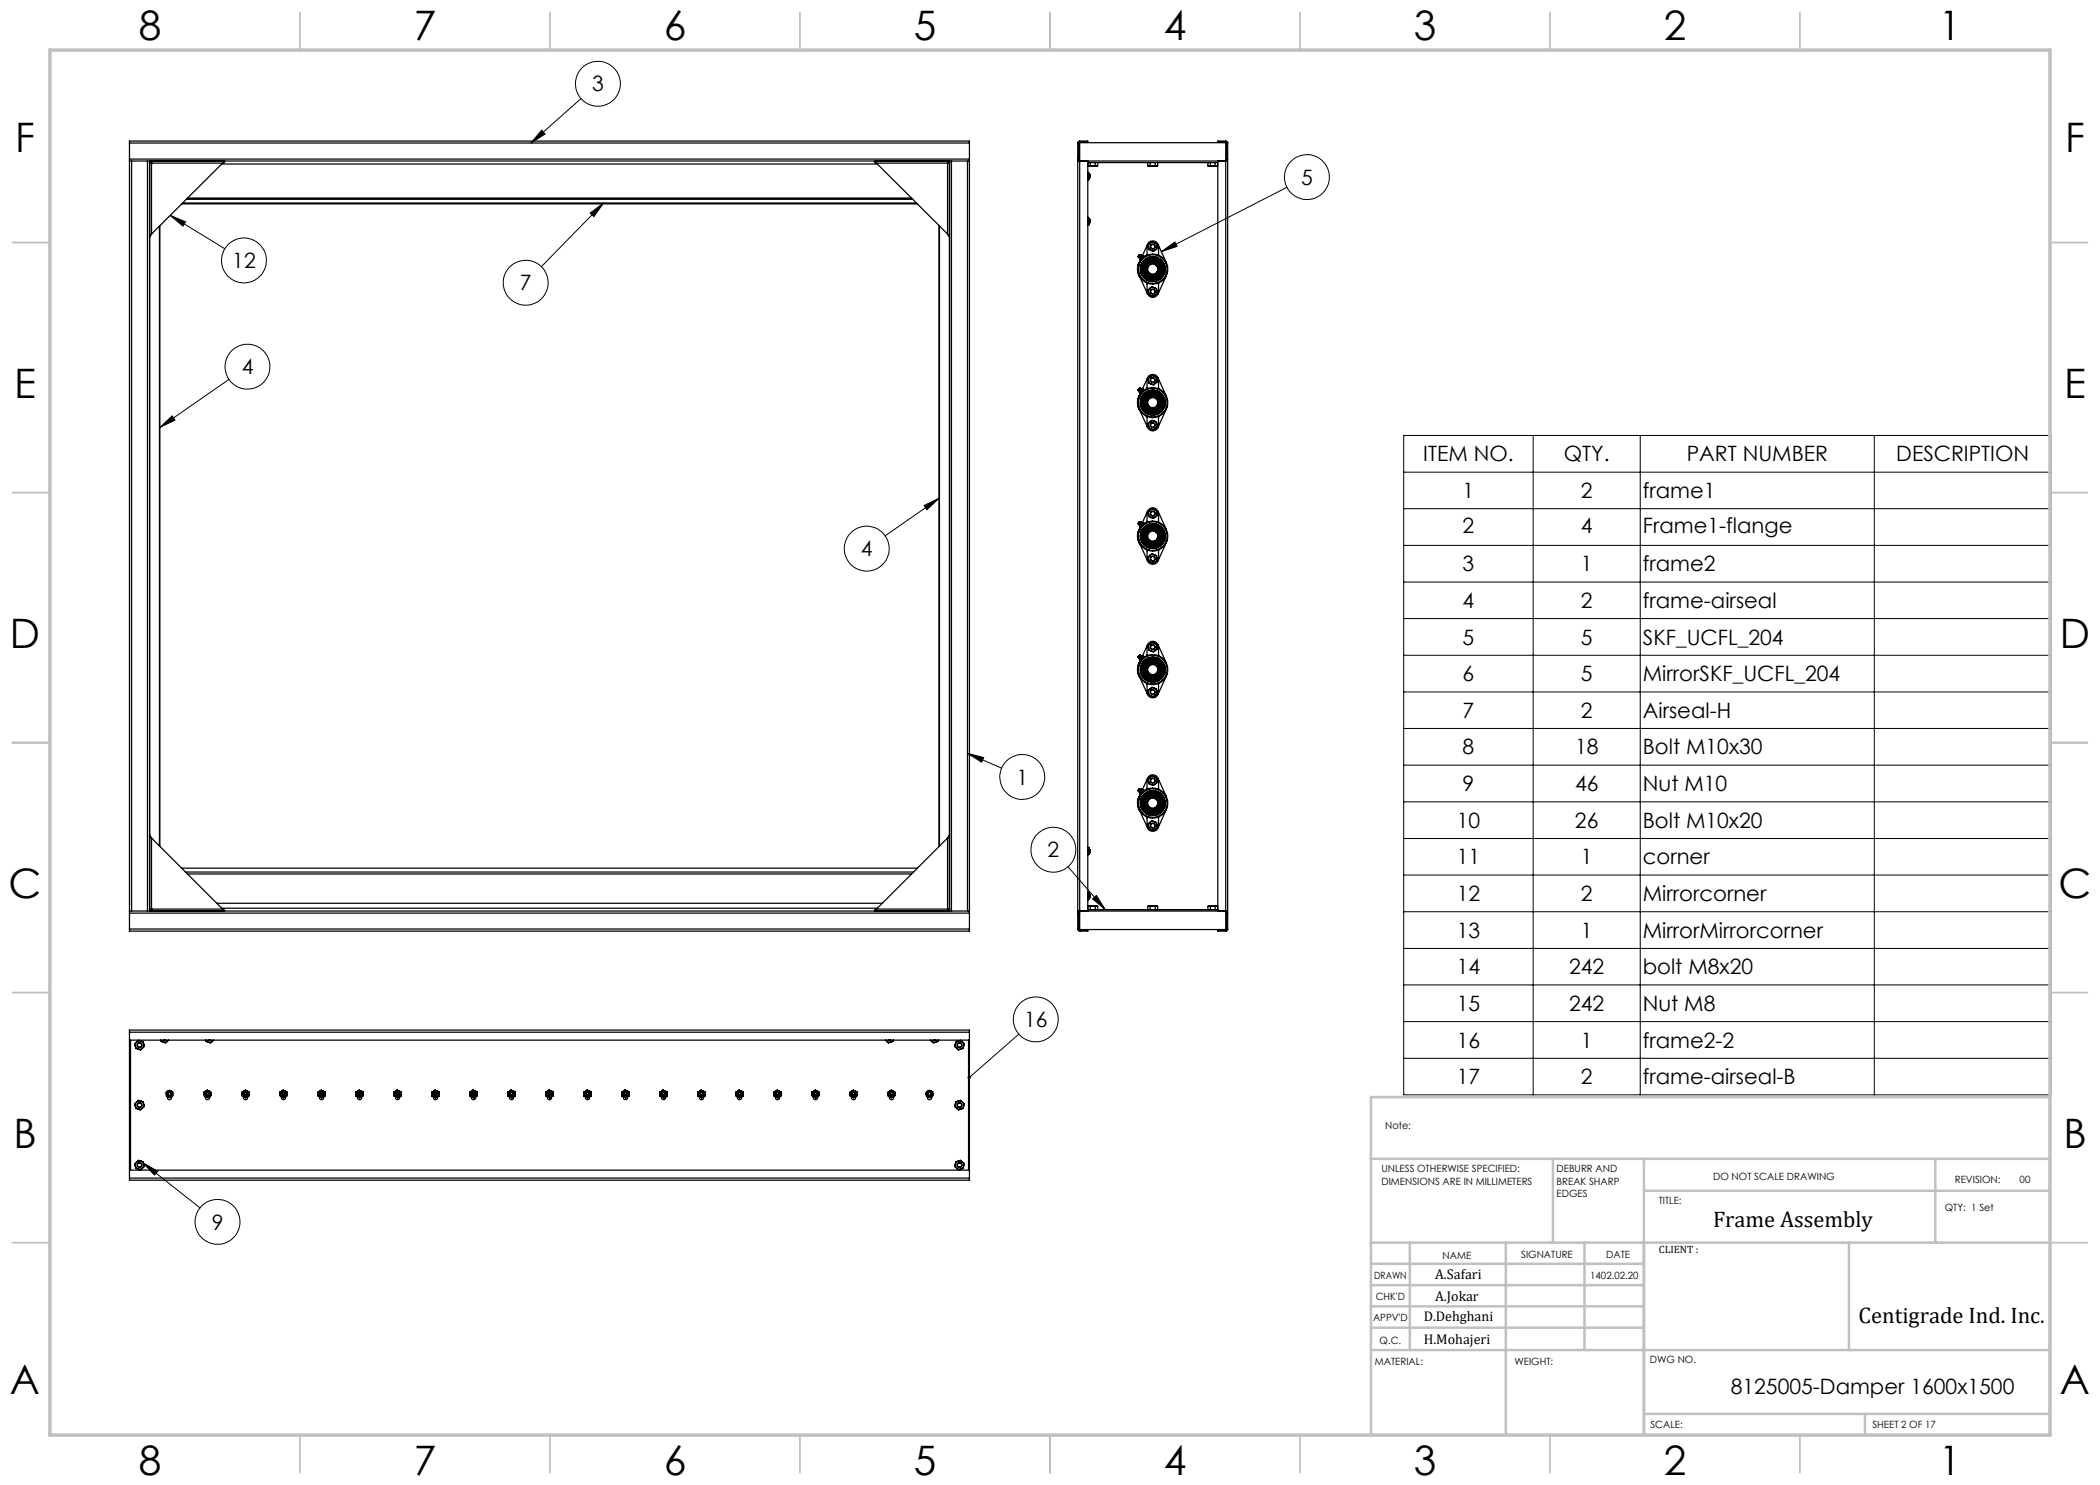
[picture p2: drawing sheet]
<svg xmlns="http://www.w3.org/2000/svg" width="420mm" height="297mm" viewBox="0 0 420 297" stroke-linecap="round" stroke-linejoin="round" font-family="sans-serif">
<defs><g id="words">
<g font-size="8.1">
<text x="27.8" y="8">8</text>
<text x="82.8" y="8">7</text>
<text x="132.8" y="8">6</text>
<text x="182.8" y="8">5</text>
<text x="232.8" y="8">4</text>
<text x="282.8" y="8">3</text>
<text x="332.8" y="8">2</text>
<text x="387.8" y="8">1</text>
<text x="3" y="30.4">F</text>
<text x="413" y="30.4">F</text>
<text x="2.8" y="79.6">E</text>
<text x="412.8" y="79.6">E</text>
<text x="2" y="129.6">D</text>
<text x="412" y="129.6">D</text>
<text x="1.7" y="179.6">C</text>
<text x="411.7" y="179.6">C</text>
<text x="2.7" y="229.6">B</text>
<text x="412.7" y="229.6">B</text>
<text x="2" y="278.9">A</text>
<text x="412" y="278.9">A</text>
<text x="27.8" y="295">8</text>
<text x="82.8" y="295">7</text>
<text x="132.8" y="295">6</text>
<text x="182.8" y="295">5</text>
<text x="232.8" y="295">4</text>
<text x="282.8" y="295">3</text>
<text x="332.8" y="295">2</text>
<text x="387.8" y="295">1</text>
</g>
<g font-size="4.5">
<text x="342.6" y="245.3">Frame Assembly</text>
<text x="371.7" y="264.6">Centigrade Ind. Inc.</text>
</g>
<g font-size="4.2">
<text x="118.4" y="18.3">3</text>
<text x="260.2" y="36.9">5</text>
<text x="46.5" y="53.6">12</text>
<text x="104" y="58.1">7</text>
<text x="48.3" y="74.9">4</text>
<text x="284.7" y="92.3">ITEM NO.</text>
<text x="312.8" y="92.3">QTY.</text>
<text x="337.4" y="92.3">PART NUMBER</text>
<text x="379.3" y="92.3">DESCRIPTION</text>
<text x="292.5" y="99.6">1</text>
<text x="316.2" y="99.6">2</text>
<text x="328.6" y="99.6">frame1</text>
<text x="292.5" y="106.5">2</text>
<text x="316.2" y="106.5">4</text>
<text x="328.6" y="106.5">Frame1-flange</text>
<text x="172.2" y="111.3">4</text>
<text x="292.5" y="114.2">3</text>
<text x="316.2" y="114.2">1</text>
<text x="328.6" y="114.2">frame2</text>
<text x="292.5" y="121.6">4</text>
<text x="316.2" y="121.6">2</text>
<text x="328.6" y="121.6">frame-airseal</text>
<text x="292.5" y="128.9">5</text>
<text x="316.2" y="128.9">5</text>
<text x="328.6" y="128.9">SKF_UCFL_204</text>
<text x="292.5" y="136.2">6</text>
<text x="316.2" y="136.2">5</text>
<text x="328.6" y="136.2">MirrorSKF_UCFL_204</text>
<text x="292.5" y="143.6">7</text>
<text x="316.2" y="143.6">2</text>
<text x="328.6" y="143.6">Airseal-H</text>
<text x="292.5" y="150.9">8</text>
<text x="315" y="150.9">18</text>
<text x="328.6" y="150.9">Bolt M10x30</text>
<text x="203.3" y="156.9">1</text>
<text x="292.5" y="158.2">9</text>
<text x="315" y="158.2">46</text>
<text x="328.6" y="158.2">Nut M10</text>
<text x="291.3" y="165.5">10</text>
<text x="315" y="165.5">26</text>
<text x="328.6" y="165.5">Bolt M10x20</text>
<text x="209.5" y="171.5">2</text>
<text x="291.3" y="172.9">11</text>
<text x="316.2" y="172.9">1</text>
<text x="328.6" y="172.9">corner</text>
<text x="291.3" y="180.2">12</text>
<text x="316.2" y="180.2">2</text>
<text x="328.6" y="180.2">Mirrorcorner</text>
<text x="291.3" y="187.5">13</text>
<text x="316.2" y="187.5">1</text>
<text x="328.6" y="187.5">MirrorMirrorcorner</text>
<text x="291.3" y="194.9">14</text>
<text x="313.8" y="194.9">242</text>
<text x="328.6" y="194.9">bolt M8x20</text>
<text x="291.3" y="202.2">15</text>
<text x="313.8" y="202.2">242</text>
<text x="328.5" y="202.2">Nut M8</text>
<text x="204.8" y="205.4">16</text>
<text x="291.3" y="209.5">16</text>
<text x="316.2" y="209.5">1</text>
<text x="328.5" y="209.5">frame2-2</text>
<text x="291.3" y="216.8">17</text>
<text x="316.2" y="216.8">2</text>
<text x="328.5" y="216.8">frame-airseal-B</text>
<text x="42.4" y="245.9">9</text>
<text x="346.2" y="278.8">8125005-Damper 1600x1500</text>
</g>
<g font-size="2.8">
<text x="287" y="255.9">A.Safari</text>
<text x="287" y="260.1">A.Jokar</text>
<text x="284.7" y="264.2">D.Dehghani</text>
<text x="284.7" y="268.7">H.Mohajeri</text>
</g>
<text font-size="2.1" x="331.8" y="250.7">CLIENT :</text>
<g font-size="2">
<text x="277" y="225.8">Note:</text>
<text x="276.3" y="234.5">UNLESS OTHERWISE SPECIFIED:</text>
<text x="276.3" y="237">DIMENSIONS ARE IN MILLIMETERS</text>
<text x="311.3" y="234.5">DEBURR AND</text>
<text x="311.3" y="237">BREAK SHARP</text>
<text x="311.3" y="239.5">EDGES</text>
<text x="342.6" y="236">DO NOT SCALE DRAWING</text>
<text x="391" y="236.6">REVISION:</text>
<text x="403.9" y="236.6">00</text>
<text x="331.8" y="240.8">TITLE:</text>
<text x="389" y="242.2">QTY: 1 Set</text>
<text x="288.5" y="251.7">NAME</text>
<text x="304.2" y="251.7">SIGNATURE</text>
<text x="321.2" y="251.7">DATE</text>
<text x="274.8" y="255.9">DRAWN</text>
<text x="318" y="255.9">1402.02.20</text>
<text x="275.1" y="260.1">CHK'D</text>
<text x="274.6" y="264.2">APPV'D</text>
<text x="275.9" y="268.7">Q.C.</text>
<text x="275" y="273">MATERIAL:</text>
<text x="302.9" y="273">WEIGHT:</text>
<text x="330" y="272.5">DWG NO.</text>
<text x="330.1" y="285.6">SCALE:</text>
<text x="374.5" y="285.6">SHEET 2 OF 17</text>
</g>
</g></defs>
<g fill="none" stroke="#000" stroke-width=".2">
<path d="M116.2 19.7l-10 8.9M108.3 26l.7 .8-2.8 1.8zM257.4 37.5l-25.1 12.8M34 43.1l10.9 6.6M34 43.1l3.1 1.3-.5 .8zM118 42.6l2.7-2-1.9 2.7zM120.7 40.6l-12.4 12.7M232.3 50.3l2.7-1.9 .4 .9zM45.8 75.9l-13.8 9.6M32 85.5l2.4-2.3 .6 .8zM187.8 99.7l-10.8 7.5M280.7 87.1h129.5v131.9h-129.5z"/>
<path d="M280.7 94.4h129.5M306.6 87.1v131.9M328 87.1v131.9M374.9 87.1v131.9M184.8 101.1l3-1.4-2.4 2.2zM280.7 101.7h129.5M280.7 109.1h129.5M280.7 116.4h129.5M280.7 123.7h129.5M280.7 131.1h129.5M280.7 138.4h129.5M193.5 150.7l3.2 .8-.4 .9z"/>
<path d="M193.5 150.7l6.8 2.9M280.7 145.7h129.5M280.7 153h129.5M213.6 173.4l7.5 8.5M218.5 179.8l.8-.7 1.8 2.8zM280.7 160.4h129.5M280.7 167.7h129.5M280.7 175h129.5M280.7 182.3h129.5M280.7 189.7h129.5M280.7 197h129.5M203.8 206.8l-9.9 8.7"/>
<path d="M280.7 204.3h129.5M280.7 211.7h129.5M28.6 232.6l11.4 9M28.6 232.6l2.9 1.6-.6 .8z"/>
<circle cx="119.6" cy="16.7" r="4.5"/>
<circle cx="261.4" cy="35.4" r="4.5"/>
<circle cx="48.8" cy="52.1" r="4.5"/>
<circle cx="105.1" cy="56.5" r="4.5"/>
<circle cx="49.5" cy="73.3" r="4.5"/>
<circle cx="173.4" cy="109.7" r="4.5"/>
<circle cx="204.4" cy="155.4" r="4.5"/>
<circle cx="210.7" cy="169.9" r="4.5"/>
<circle cx="207.1" cy="203.9" r="4.5"/>
<circle cx="43.5" cy="244.4" r="4.5"/>
</g>
<g fill="none" stroke="#c0c0c0" stroke-width=".35">
<path d="M60 2.5v7.5M110 2.5v7.5M160 2.5v7.5M210 2.5v7.5M260 2.5v7.5M310 2.5v7.5M360 2.5v7.5M2.5 48.5h7.5M410 48.5h7.5M2.5 98.5h7.5M410 98.5h7.5M2.5 148.5h7.5"/>
<path d="M410 148.5h7.5M2.5 198.5h7.5M410 198.5h7.5M2.5 248.5h7.5M410 248.5h7.5M60 287v7.5M110 287v7.5M160 287v7.5M210 287v7.5M260 287v7.5M310 287v7.5M360 287v7.5"/>
</g>
<g fill="none" stroke="#c0c0c0" stroke-width=".5">
<path d="M410 219.4h-135.8v67.4M274.2 231.8h135.8M310.6 231.8v16.7M328.8 231.8v55.2M328.8 238.2h81.2M387.1 231.8v16.7M274.2 248.5h135.8M274.2 257h54.6M274.2 252.8h54.6M282 248.5v21.5M301.2 248.5v38.3M316.9 248.5v21.5"/>
<path d="M369.8 248.5v21.5M274.2 265.5h54.6M274.2 261.3h54.6M274.2 270h135.8M328.8 282.8h81.2M373 282.8v4.2"/>
</g>
<path d="M10 10h400v277h-400z" fill="none" stroke="#c0c0c0" stroke-width=".7"/>
<path d="M118 42.6l2.7-2-1.9 2.7zM32 85.5l2.4-2.3 .6 .8zM34 43.1l3.1 1.3-.5 .8zM108.3 26l.7 .8-2.8 1.8zM184.8 101.1l3-1.4-2.4 2.2zM193.5 150.7l3.2 .8-.4 .9zM232.3 50.3l2.7-1.9 .4 .9zM218.5 179.8l.8-.7 1.8 2.8zM193.7 215.2l-.2 .4 .4-.1-.3 .2a.33 .33 0 0 0 .5 0 .33 .33 0 0 0 0-.4 .33 .33 0 0 0-.4-.1zM28.6 232.6l2.9 1.6-.6 .8z" fill="#000"/>
<g fill="none" stroke="#000" stroke-width=".25">
<path d="M25.9 28.6v-.4h168v.4M25.9 31.8v.4M25.9 32.2h.4M25.9 28.6v3.2M25.9 32.2v150M25.9 28.6h168M25.9 31.8h168M26.3 32.2h3.2M26.3 32.2v150M29.5 32.2h.4M29.5 32.2v150M29.9 32.5l.4 .1z"/>
<path d="M29.9 32.2v150M29.9 32.2h160M30.2 32.2l.1 .4zM30.3 32.6h.1M30.3 32.6v14.2M30.3 32.6h14.2M37.3 39.9h145.3M37.5 39.6h144.8M44.3 32.8h131.2M44.5 32.6l-14.2 14.2M44.7 32.3l.2-.1v.2l-.4 .2zM174.9 32.2l.4 .4-.4-.2z"/>
<path d="M175.3 32.6h14.2M175.3 32.6l14.2 14.2M189.5 32.6h.1M189.5 32.6l.4-.1zM189.5 32.6v14.2M189.6 32.2l-.1 .4zM189.9 32.2h.4M189.9 32.2v150M190.3 32.2h3.2M190.3 32.2v150M193.5 32.2h.4M193.5 32.2v150"/>
<path d="M193.9 31.8v.4M193.9 28.6v3.2M193.9 32.2v150M215.5 31.8l.2 .3 .2 .1M215.5 28.6h.3M215.5 31.8h.3M215.5 28.6v3.2M215.8 31.8l.1 .2M215.8 28.6v3.2M215.9 28.2l-.2 .1-.2 .3M215.9 28.4l-.1 .2M215.9 32.2h-.4v150h.4"/>
<path d="M215.9 32.2h29.2M215.9 28.2h1.7v.2h-1.7M215.9 28.5h29.2v157.4h-29.2zM215.9 28.2v.2M217.6 33.2h.2zM217.6 35.1v.2M217.6 34.9l.1 .4-.1 .2M217.6 34.5l.2 .1M217.6 32.5h26M217.6 32.2v150M217.6 34.4l.2 .2M217.8 34.6l.2 .4v.5"/>
<path d="M217.8 34.6l.3 .4-.1 .5M217.8 33.2h.7M218 35.5l-.2 .4-.2 .1zM218.1 33.2h-.3M218.1 33.2h.4M218.1 32.5v.7M218.5 33.2h.8M219 33.2h-.5M219 33.2h.3M219 32.5v.7M219.5 33.2h-.2M219.5 32.5v.7"/>
<path d="M229.6 33.2h.2M229.6 32.5v.7M229.8 33.2h.7M230 33.2h-.2M230 33.2h.5M230 32.5v.7M230.5 33.2h.8M231 33.2h-.5M231 33.2h.3M231 32.5v.7M231.5 33.2h-.2M231.5 32.5v.7"/>
<path d="M241.6 33.2h.2M241.6 32.5v.7M241.8 33.2h.7M242.1 33.2h-.3M242.1 33.2h.4M242.1 32.5v.7M242.5 33.2h.8M243 33.2h-.5M243 33.2h.3M243 32.5v.7M243.5 33.2h-.2M243.5 32.5v.7"/>
<path d="M243.6 32.2v150M245.1 28.4l.3 .2M245.1 28.2l.4 .2v.2M245.1 32.2h.4v150h-.4M245.1 28.2h-1.5v.2h1.5M245.1 28.2v.2M245.4 31.8l-.3 .2M245.4 28.6h.1M245.4 31.8h.1M245.4 28.6v3.2M245.5 31.8v.2l-.4 .2M245.5 28.6v3.2"/>
<path d="M30 47l.3-.2-.2 .4h-.2zM31.9 45.2v124M32 45.2v124.1M36.3 40.8h147.2M36.5 40.6h146.8M187.8 45.2v124.1M187.9 45.2v124M189.5 46.8l.4 .4h-.2zM217.6 44.1v.2M217.6 43.9l.1 .4-.1 .2M217.6 43.5l.2 .1M217.6 43.4l.2 .2"/>
<path d="M217.8 43.6l.2 .4v.4M217.8 43.6l.3 .4-.1 .4M218 44.4l-.2 .5-.2 .1zM227.5 54v.2M227.5 53.7h.1M227.5 53.7v.3M227.5 54h.1M227.5 53.4h.1M227.5 53.4v.3M227.5 54.4h.1M227.5 54.4l.3 .8M227.5 53.3h.1"/>
<path d="M227.5 54.3h.1M227.5 54.3v.1M227.5 53.3v.1M227.5 54.2v.1M227.5 54.2h.1M227.6 53.2h.1M227.6 53.2l-.1 .1M227.6 51.3l.1 .1M227.7 51.4l.1 .1M227.7 52.9a3 3 0 0 0 1.9 3.8 3 3 0 0 0 3.8-2M227.7 52.9h.1M227.7 52.9a3 3 0 0 1 3.8-1.9 3 3 0 0 1 1.9 3.7"/>
<path d="M227.7 52.8h-.1M227.8 52.6l-.2 .6M227.8 52.6h.1M227.8 51.5l.1 .1M227.8 52.5v.1M227.8 52.5h.1M227.8 51.1h.1M227.8 51.1v.1M227.8 52.9a2.86 2.86 0 0 1 3.6-1.8 2.86 2.86 0 0 1 1.9 3.6M227.8 52.9a2.86 2.86 0 0 0 1.9 3.6 2.86 2.86 0 0 0 3.6-1.8M227.8 55.2h.1M227.8 55.2l1.7 3.6"/>
<path d="M227.9 51l-.1 .2zM227.9 51h.1M227.9 51l-.1 .1M227.9 51.6h.1M227.9 51.8h.1M227.9 51.3l-.2 .1M227.9 51.3h.1M227.9 51.6v.1M227.9 51.7v.1M227.9 51.8l.3 .2M227.9 51.3l.1 .1M228 50.9h.1"/>
<path d="M228 51.4l-.2 .1M228 50.9l-.4 .4M228.1 52l-.3 .5M228.1 50.9l.1 .1M228.1 51.7h.1M228.1 51.7l-.2 .1M228.1 50.9l-.2 .4M228.1 51.7l.2 .2M228.2 53.1a2.45 2.45 0 0 0 1.6 3.1 2.45 2.45 0 0 0 3.1-1.6M228.2 53.1a2.45 2.45 0 0 1 3.1-1.6 2.45 2.45 0 0 1 1.6 3.1M228.2 51v.1M228.2 53.1a2.43 2.43 0 0 0 2.3 3.2"/>
<path d="M228.2 53.1h.1M228.2 51l-.2 .4M228.2 51.1h.3M228.5 51.4h.1M228.5 51.4l-.4 .3M228.5 51.4l.1 .1M228.5 51.1v.3M228.5 51.1h.1M228.5 51.1l.2 .4M228.6 52.8h.1M228.6 52.8a2.2 2.2 0 0 0 1 3 2.2 2.2 0 0 0 2.9-1M228.6 52.8a2.2 2.2 0 0 1 3-.9 2.2 2.2 0 0 1 .9 2.9"/>
<path d="M229.1 55.3h.1M229.2 51.1l.2-.2v-1.6a1.15 1.15 0 0 1 1.2-1.1 1.15 1.15 0 0 1 1.1 1.1v1.6l.2 .2M229.2 56.5l.2 .3v1.5a1.15 1.15 0 0 0 1.2 1.2 1.15 1.15 0 0 0 1.1-1.2v-1.6l.2-.2M229.3 53.2h.1M229.3 53.2a1.44 1.44 0 0 1 1.9-.7 1.44 1.44 0 0 1 .6 2M229.3 53.2a1.44 1.44 0 0 0 .6 1.9 1.44 1.44 0 0 0 1.9-.6M229.3 53.2a1.36 1.36 0 0 1 1.9-.6 1.36 1.36 0 0 1 .6 1.8M229.3 53.2a1.36 1.36 0 0 0 .6 1.8 1.36 1.36 0 0 0 1.9-.6M229.3 55l-.1 .1M229.5 53.3a1.14 1.14 0 0 0 .5 1.6 1.14 1.14 0 0 0 1.6-.6M229.5 53.3a1.14 1.14 0 0 1 1.5-.5 1.14 1.14 0 0 1 .6 1.5M229.5 53.3l.2 .1"/>
<path d="M229.5 48.9l-1 2.3M229.7 53.4a1.01 1.01 0 0 1 1.3-.5 1.01 1.01 0 0 1 .5 1.4M229.7 53.4a1.01 1.01 0 0 0 .4 1.3 1.01 1.01 0 0 0 1.4-.4M229.7 49.4l.2 .4 .3 .3M229.7 58.5l.2 .3 .3 .3M229.7 49.4l.1 .5 .4 .2M229.7 58.5l.1 .4 .4 .2M229.8 52.6l-.2-.1-.1 .1-.3 .3 .1 .2M230 48.6l-.2 .3-.1 .5M230 48.6a.85 .85 0 0 1 1.2 .2 .85 .85 0 0 1-.1 1.2M230 57.6l-.2 .3-.1 .6M230 57.6a.85 .85 0 0 1 1.2 .2 .85 .85 0 0 1-.1 1.2"/>
<path d="M230 48.6l-.3 .4v.4M230 48.6l.4-.2 .9 .3 .2 1-.4 .3M230 57.6l-.3 .4v.5M230 57.6l.4-.2 .9 .3 .2 1-.4 .3M230.5 51.4a2.47 2.47 0 0 0-2.4 2.4 2.47 2.47 0 0 0 2.4 2.5M230.5 51.4a2.47 2.47 0 0 1 2.5 2.4 2.47 2.47 0 0 1-2.5 2.5M230.5 51.4a2.46 2.46 0 0 1 2.4 3.2M230.5 51.4h.1M230.5 51.4a2.4 2.4 0 0 0-2.3 1.7M230.5 51.6a2.24 2.24 0 0 0-2.2 2.2 2.24 2.24 0 0 0 2.2 2.3M230.5 51.6a2.24 2.24 0 0 1 2.3 2.2 2.24 2.24 0 0 1-2.3 2.3M230.5 56.1h.1"/>
<path d="M230.5 51.6a2.22 2.22 0 0 1 2.3 2.2 2.22 2.22 0 0 1-2.3 2.3M230.5 51.6a2.22 2.22 0 0 0-2.2 2.2 2.22 2.22 0 0 0 2.2 2.3M230.5 51.6h.1M230.5 56.3h.1M230.7 52.4v-.2l.3 .1a1.7 1.7 0 0 1 .7 2.4 1.47 1.47 0 0 1-2 .3 1.47 1.47 0 0 1-.4-2M230.7 52.3l-1 .3M231.1 50l-.4 .2-.5-.1M231.1 59l-.4 .2-.5-.1M231.1 50l-.4 .3-.5-.2M231.1 59l-.4 .3-.5-.2M231.5 54.3h.1M231.6 48.9l1.7 3.7"/>
<path d="M231.8 54.4v.1M231.8 52.6a1.72 1.72 0 0 1 0 2.4 1.72 1.72 0 0 1-2.5 0M231.8 52.6a1.72 1.72 0 0 0-2.5 0 1.72 1.72 0 0 0 0 2.4M231.9 52.5a1.87 1.87 0 0 1 0 2.6 1.87 1.87 0 0 1-2.7 0M231.9 52.5a1.87 1.87 0 0 0-2.7 0 1.87 1.87 0 0 0 0 2.6M231.9 52.5l-.1 .1M232 52.4a2.05 2.05 0 0 1 0 2.9 2.05 2.05 0 0 1-2.9 0M232 52.4a2.05 2.05 0 0 0-2.9 0 2.05 2.05 0 0 0 0 2.9M232 52.3a2.1 2.1 0 0 0-2.9 0 2.1 2.1 0 0 0 0 3M232 52.3a2.1 2.1 0 0 1 0 3 2.1 2.1 0 0 1-2.9 0M232 52.3v.1M232.5 54.8h.1"/>
<path d="M232.9 54.6h.1M232.9 54.6a2.49 2.49 0 0 1-2.4 1.7M233.3 54.7h.1M233.3 55.1l-1.7 3.7M227.6 79.9h.1M227.6 79.9l-.1 .1M227.6 77.9l.4-.3-.2 .3zM227.6 77.9l.1 .2M227.6 78l.1 .1M227.7 78.1l.1 .1M227.7 79.6a3 3 0 0 1 3.8-1.9 3 3 0 0 1 1.9 3.8M227.7 79.6l.1 .1"/>
<path d="M227.7 79.6a3 3 0 0 0 1.9 3.8 3 3 0 0 0 3.8-1.9M227.8 79.3h.1M227.8 79.3l-.2 .6M227.8 77.8l.1-.1zM227.8 77.9h.1M227.8 78.2l.1 .1M227.8 79.2v.1M227.8 79.2h.1M227.8 77.8v.1M227.8 79.7a2.85 2.85 0 0 1 3.6-1.9 2.85 2.85 0 0 1 1.9 3.6M227.8 79.7a2.85 2.85 0 0 0 1.9 3.5 2.85 2.85 0 0 0 3.6-1.8M227.8 77.8h.1"/>
<path d="M227.9 77.7h.1M227.9 77.7l-.1 .1M227.9 78.3h.1M227.9 78.5h.1M227.9 78l-.2 .1M227.9 78h.1M227.9 78.3v.1M227.9 78.4v.1M227.9 78.5l.3 .2M227.9 78l.1 .1M228 77.6h.1M228 78.1l-.2 .1"/>
<path d="M228.1 78.7l-.3 .5M228.1 77.6h.1M228.1 77.6l.1 .1M228.1 78.5h.1M228.1 78.5h-.2M228.1 77.6l-.2 .4M228.1 78.5l.2 .1M228.2 79.8a2.45 2.45 0 0 0 1.6 3.1 2.45 2.45 0 0 0 3.1-1.6M228.2 79.8a2.45 2.45 0 0 1 3.1-1.6 2.45 2.45 0 0 1 1.6 3.1M228.2 79.8a2.43 2.43 0 0 0 2.3 3.2M228.2 79.8h.1M228.2 77.7l-.2 .4"/>
<path d="M228.2 77.7v.1M228.2 77.8l.3 .1M228.5 78.1l-.4 .4M228.5 78.1h.1M228.5 78.1l.1 .1M228.5 77.9v.2M228.5 77.9h.1M228.5 77.9l.2 .3M228.6 79.5h.1M228.6 79.5a2.2 2.2 0 0 0 1 3 2.2 2.2 0 0 0 2.9-1M228.6 79.5a2.2 2.2 0 0 1 3-.9 2.2 2.2 0 0 1 .9 2.9M229.2 77.8l.2-.2v-1.6a1.15 1.15 0 0 1 1.2-1.1 1.15 1.15 0 0 1 1.1 1.1v1.6l.2 .2"/>
<path d="M229.3 79.9h.1M229.3 79.9a1.44 1.44 0 0 1 1.9-.7 1.44 1.44 0 0 1 .6 2M229.3 79.9a1.44 1.44 0 0 0 .6 1.9 1.44 1.44 0 0 0 1.9-.6M229.3 79.9a1.36 1.36 0 0 1 1.9-.6 1.36 1.36 0 0 1 .6 1.8M229.3 79.9a1.36 1.36 0 0 0 .6 1.8 1.36 1.36 0 0 0 1.9-.6M229.5 75.6l-1 2.3M229.7 76.1l.2 .4 .3 .3M229.7 76.1l.1 .5 .4 .2M230 75.3l-.2 .3-.1 .5M230 75.3l-.3 .3v.5M230.5 78.1a2.47 2.47 0 0 0-2.4 2.4 2.47 2.47 0 0 0 2.4 2.5M230.5 78.1a2.47 2.47 0 0 1 2.5 2.4 2.47 2.47 0 0 1-2.5 2.5"/>
<path d="M230.5 78.1a2.46 2.46 0 0 1 2.4 3.2M230.5 78.1h.1M230.5 78.1a2.4 2.4 0 0 0-2.3 1.7M230.5 78.3a2.24 2.24 0 0 0-2.2 2.2 2.24 2.24 0 0 0 2.2 2.3M230.5 78.3a2.24 2.24 0 0 1 2.3 2.2 2.24 2.24 0 0 1-2.3 2.3M230.5 78.3a2.2 2.2 0 0 1 2.3 2.2 2.2 2.2 0 0 1-2.3 2.2M230.5 78.3a2.2 2.2 0 0 0-2.2 2.2 2.2 2.2 0 0 0 2.2 2.2M230.5 78.3h.1M230.7 79.1l.1-.2a.34 .34 0 0 1 .4 .4 1.47 1.47 0 0 1 .6 2 1.47 1.47 0 0 1-2.1 .5 1.47 1.47 0 0 1-.4-2.1M230.7 79.1l-.9 .2-.2-.1-.4 .4 .1 .1M230.9 75.2h-.5l-.4 .1M230.9 75.2l.3 .3 .2 .4"/>
<path d="M230.9 75.2l.4 .2 .1 .5M230.9 75.2l-.5-.2-.4 .3M231.4 75.9a.84 .84 0 0 1-1.2 .9M231.4 75.9l.1 .5-.8 .6-.5-.2M231.6 75.6l1.7 3.7M231.8 79.3a1.72 1.72 0 0 1 0 2.4 1.72 1.72 0 0 1-2.5 0M231.8 79.3a1.72 1.72 0 0 0-2.5 0 1.72 1.72 0 0 0 0 2.4M231.9 79.2a1.87 1.87 0 0 1 0 2.6 1.87 1.87 0 0 1-2.7 0M231.9 79.2a1.87 1.87 0 0 0-2.7 0 1.87 1.87 0 0 0 0 2.6M231.9 79.2l-.1 .1M232 79.1a2.06 2.06 0 0 0-2.9 0 2.06 2.06 0 0 0 0 2.9M232 79.1a2.06 2.06 0 0 1 0 2.9 2.06 2.06 0 0 1-2.9 0"/>
<path d="M232 79a2.11 2.11 0 0 0-3 0 2.11 2.11 0 0 0 .1 3M232 79a2.11 2.11 0 0 1 0 3 2.11 2.11 0 0 1-2.9 0M232 79v.1M227.5 80.7v.2M227.5 80.4h.1M227.5 80.7h.1M227.5 80.1v.3M227.5 80.1h.1M227.5 80.9h.1M227.5 81.1h.1M227.5 81.1l.3 .7M227.5 80.4v.3"/>
<path d="M227.5 80h.1M227.5 80.9v.1M227.5 81h.1M227.5 80v.1M227.5 81v.1M227.8 81.8l1.7 3.7M227.8 81.8h.1M229.1 82h.1M229.2 83.2l.2 .2v1.6a1.15 1.15 0 0 0 1.2 1.2 1.15 1.15 0 0 0 1.1-1.2v-1.6l.2-.2M229.3 81.7l-.1 .1M229.5 80a1.14 1.14 0 0 0 .5 1.6 1.14 1.14 0 0 0 1.6-.6M229.5 80a1.14 1.14 0 0 1 1.6-.5 1.14 1.14 0 0 1 .5 1.5"/>
<path d="M229.5 80l.2 .1M229.7 80.1a1 1 0 0 1 1.3-.5 1 1 0 0 1 .5 1.4M229.7 80.1a1 1 0 0 0 .4 1.3 1 1 0 0 0 1.4-.4M229.7 85.1l.2 .4 .3 .3M229.7 85.1l.1 .5 .4 .2M230 84.3l-.2 .3-.1 .5M230 84.3a.85 .85 0 0 1 1.2 .2 .85 .85 0 0 1-.1 1.2M230 84.3l-.3 .4v.4M230 84.3l.4-.2 .9 .3 .2 1-.4 .3M230.5 82.7v.1M230.5 83h.1M231.1 85.7l-.4 .2-.5-.1"/>
<path d="M231.1 85.7l-.4 .3-.5-.2M231.5 81h.1M231.8 81.1v.1M232.5 81.5h.1M232.9 81.3h.1M232.9 81.3a2.49 2.49 0 0 1-2.4 1.7M233.3 81.4l.1 .1M233.3 81.7l-1.7 3.8M227.5 107.4v.2M227.5 107.1h.1M227.5 107.4h.1M227.5 106.8h.1"/>
<path d="M227.5 106.8v.3M227.5 107.6h.1M227.5 107.8h.1M227.5 107.8l.3 .7M227.5 107.1v.3M227.5 106.7h.1M227.5 107.6v.1M227.5 107.7h.1M227.5 106.7v.1M227.5 107.7v.1M227.6 106.6h.1M227.6 106.6l-.1 .1"/>
<path d="M227.6 104.6l.1 .2M227.6 104.7l.1 .1M227.7 104.8l.1 .1M227.7 106.3a3 3 0 0 1 3.8-1.9 3 3 0 0 1 1.9 3.8M227.7 106.3h.1M227.7 106.3a3 3 0 0 0 1.9 3.8 3 3 0 0 0 3.8-1.9M227.8 106h.1M227.8 106l-.2 .6M227.8 104.4l.2-.1-.4 .4zM227.8 104.9l.1 .2M227.8 105.9v.1M227.8 105.9h.1"/>
<path d="M227.8 104.6h.1M227.8 104.5v.1M227.8 106.3a2.86 2.86 0 0 1 3.6-1.8 2.86 2.86 0 0 1 1.9 3.6M227.8 106.3a2.86 2.86 0 0 0 1.9 3.6 2.86 2.86 0 0 0 3.6-1.8M227.8 108.5h.1M227.8 104.5h.1M227.8 108.5l1.7 3.7M227.9 104.5h-.1M227.9 105.1h.1M227.9 105.2h.1M227.9 104.7l-.2 .1M227.9 104.7h.1"/>
<path d="M227.9 104.4l-.1 .2M227.9 104.5h.1M227.9 104.4v.1M227.9 105.1v.1M227.9 105.2l.3 .2M227.9 104.7l.1 .1M228 104.3h.1M228 104.8l-.2 .1M228.1 105.4l-.3 .5M228.1 104.3h.1M228.1 104.3l.1 .2M228.1 105.2h.1"/>
<path d="M228.1 105.2h-.2M228.1 104.3l-.2 .4M228.1 105.2l.2 .1M228.2 106.5a2.45 2.45 0 0 0 1.6 3 2.45 2.45 0 0 0 3.1-1.5M228.2 106.5a2.45 2.45 0 0 1 3.1-1.6 2.45 2.45 0 0 1 1.6 3.1M228.2 106.5a2.43 2.43 0 0 0 2.3 3.2M228.2 106.5h.1M228.2 104.5l-.2 .3M228.2 104.5h.1M228.2 104.5l.3 .1M228.5 104.8h.1M228.5 104.8l-.4 .4"/>
<path d="M228.5 104.8l.1 .1M228.5 104.6v.2M228.5 104.6h.1M228.5 104.6l.2 .2M228.6 106.2h.1M228.6 106.2a2.2 2.2 0 0 0 1 3 2.2 2.2 0 0 0 2.9-1M228.6 106.2a2.2 2.2 0 0 1 3-.9 2.2 2.2 0 0 1 .9 2.9M229.1 108.7h.1M229.2 109.9l.2 .2v1.6a1.15 1.15 0 0 0 1.2 1.2 1.15 1.15 0 0 0 1.1-1.2v-1.6l.2-.2M229.2 104.5l.2-.2v-1.6a1.15 1.15 0 0 1 1.2-1.1 1.15 1.15 0 0 1 1.1 1.1v1.6l.2 .2M229.3 106.6h.1M229.3 106.6a1.44 1.44 0 0 1 1.9-.7 1.44 1.44 0 0 1 .6 2"/>
<path d="M229.3 106.6a1.44 1.44 0 0 0 .6 1.9 1.44 1.44 0 0 0 1.9-.6M229.3 106.6a1.36 1.36 0 0 1 1.9-.6 1.36 1.36 0 0 1 .6 1.8M229.3 106.6a1.36 1.36 0 0 0 .6 1.8 1.36 1.36 0 0 0 1.9-.6M229.3 108.4l-.1 .1M229.5 106.7l.2 .1M229.5 106.7a1.14 1.14 0 0 1 1.6-.5 1.14 1.14 0 0 1 .5 1.5M229.5 106.7a1.14 1.14 0 0 0 .5 1.5 1.14 1.14 0 0 0 1.6-.5M229.5 102.2l-1 2.4M229.7 106.8a1 1 0 0 1 1.3-.5 1 1 0 0 1 .5 1.4M229.7 106.8a1 1 0 0 0 .4 1.3 1 1 0 0 0 1.4-.4M229.7 102.8a.87 .87 0 0 0 1.4 .6M229.7 111.8a.87 .87 0 0 0 1.4 .6"/>
<path d="M229.7 102.8l.1 .5 .9 .4 .4-.3M229.7 111.8l.1 .5 .9 .4 .4-.3M229.8 106l-.2-.1-.1 .1-.3 .3 .1 .1M230 102.1l-.2 .2-.1 .5M230 111.1l-.2 .2-.1 .5M230 102.1l-.3 .2v.5M230 111.1l-.3 .2v.5M230.5 104.7a2.47 2.47 0 0 0-2.4 2.5 2.47 2.47 0 0 0 2.4 2.5M230.5 104.7a2.47 2.47 0 0 1 2.5 2.5 2.47 2.47 0 0 1-2.5 2.5M230.5 109.7h.1M230.5 104.8a2.46 2.46 0 0 1 2.4 3.2M230.5 104.8a2.4 2.4 0 0 0-2.3 1.7"/>
<path d="M230.5 105a2.24 2.24 0 0 0-2.2 2.2 2.24 2.24 0 0 0 2.2 2.3M230.5 105a2.24 2.24 0 0 1 2.3 2.2 2.24 2.24 0 0 1-2.3 2.3M230.5 105a2.22 2.22 0 0 1 2.3 2.2 2.22 2.22 0 0 1-2.3 2.2M230.5 105h.1M230.5 105a2.22 2.22 0 0 0-2.2 2.2 2.22 2.22 0 0 0 2.2 2.2M230.5 104.7v.1M230.5 109.4v.1M230.7 105.8v-.2l.6 .2-.1 .2a1.47 1.47 0 0 1 .6 2 1.47 1.47 0 0 1-2.1 .5 1.47 1.47 0 0 1-.4-2.1M230.7 105.8l-1 .2M230.9 101.9h-.5l-.4 .2M230.9 101.9l.3 .3 .2 .4M230.9 110.9h-.5l-.4 .2"/>
<path d="M230.9 110.9l.3 .3 .2 .4M230.9 101.9l-.5-.2-.4 .4M230.9 101.9l.4 .2 .1 .5M230.9 110.9l-.5-.2-.4 .4M230.9 110.9l.4 .2 .1 .5M231.4 102.6v.4l-.3 .4M231.4 111.6v.4l-.3 .4M231.4 102.6l.1 .5-.4 .3M231.4 111.6l.1 .5-.4 .3M231.5 107.7h.1M231.6 102.2l1.7 3.8M231.8 107.8v.1"/>
<path d="M231.8 106a1.72 1.72 0 0 1 0 2.4 1.72 1.72 0 0 1-2.5 0M231.8 106a1.72 1.72 0 0 0-2.5 0 1.72 1.72 0 0 0 0 2.4M231.9 105.9a1.87 1.87 0 0 1 0 2.6 1.87 1.87 0 0 1-2.7 0M231.9 105.9a1.87 1.87 0 0 0-2.7 0 1.87 1.87 0 0 0 0 2.6M231.9 105.9l-.1 .1M232 105.8a2.05 2.05 0 0 0-2.9 0 2.05 2.05 0 0 0 0 2.9M232 105.8a2.05 2.05 0 0 1 0 2.9 2.05 2.05 0 0 1-2.9 0M232 105.7a2.1 2.1 0 0 0-2.9 0 2.1 2.1 0 0 0 0 3M232 105.7a2.1 2.1 0 0 1 0 3 2.1 2.1 0 0 1-2.9 0M232 105.7v.1M232.5 108.2h.1M232.9 108h.1"/>
<path d="M232.9 108a2.49 2.49 0 0 1-2.4 1.7M233.3 108.1l.1 .1M233.3 108.4l-1.7 3.8M227.5 134.1h.1M227.5 134.1v.2M227.5 133.8h.1M227.5 133.5v.3M227.5 134.3h.1M227.5 134.5h.1M227.5 134.5l.3 .8M227.5 133.8v.3M227.5 133.4h.1"/>
<path d="M227.5 134.3v.1M227.5 134.4h.1M227.5 134.4v.1M227.5 133.4v.1M227.5 133.5h.1M227.6 133.3h.1M227.6 133.3l-.1 .1M227.6 131.3l.1 .2M227.6 131.4l.1 .1M227.7 131.5l.1 .1M227.7 133a3 3 0 0 0 1.9 3.8 3 3 0 0 0 3.8-1.9M227.7 133h.1"/>
<path d="M227.7 133a3 3 0 0 1 3.8-1.9 3 3 0 0 1 1.9 3.8M227.8 132.7h.1M227.8 132.7l-.2 .6M227.8 131.6l.1 .1M227.8 132.6v.1M227.8 132.6h.1M227.8 131.3h.1M227.8 131.2v.1M227.8 131.2h.1M227.8 133a2.86 2.86 0 0 0 1.9 3.6 2.86 2.86 0 0 0 3.6-1.8M227.8 133a2.86 2.86 0 0 1 3.6-1.8 2.86 2.86 0 0 1 1.9 3.6M227.8 135.3h.1"/>
<path d="M227.8 135.3l1.7 3.6M227.9 131.9h.1M227.9 131.4l-.2 .1M227.9 131.4h.1M227.9 131.1l-.1 .2M227.9 131.2h.1M227.9 131.1v.1M227.9 131.7v.1M227.9 131.7v.2M227.9 131.9l.3 .2M227.9 131.4l.1 .1M228 131l.1 .1"/>
<path d="M228 131.5l-.2 .1M228 131l-.4 .4M228.1 132.1l-.3 .5M228.1 131.1l.1 .1M228.1 131.8h.1M228.1 131.8l-.2 .1M228.1 131.1l-.2 .3M228.1 131.8l.2 .2M228.2 133.2a2.45 2.45 0 0 1 3.1-1.6 2.45 2.45 0 0 1 1.6 3.1M228.2 133.2a2.45 2.45 0 0 0 1.6 3 2.45 2.45 0 0 0 3.1-1.5M228.2 133.2a2.43 2.43 0 0 0 2.3 3.2M228.2 133.2h.1"/>
<path d="M228.2 131.2l-.2 .3M228.2 131.2h.1M228.2 131.2l.2 .1M228.2 131.2l.3 .1M228.5 131.5h.1M228.5 131.5l-.4 .3M228.5 131.5l.1 .2M228.5 131.3v.2M228.5 131.3h.1M228.5 131.3h-.1M228.5 131.3l.2 .2M228.6 132.9h.1"/>
<path d="M228.6 132.9a2.19 2.19 0 0 0 1 3 2.19 2.19 0 0 0 2.9-1M228.6 132.9a2.19 2.19 0 0 1 2.9-.9 2.19 2.19 0 0 1 1 2.9M229.1 135.4h.1M229.2 136.6l.2 .2v1.6a1.15 1.15 0 0 0 1.2 1.2 1.15 1.15 0 0 0 1.1-1.2v-1.6l.2-.2M229.2 131.2l.2-.2v-1.6a1.15 1.15 0 0 1 1.2-1.1 1.15 1.15 0 0 1 1.1 1.1v1.7l.2 .1M229.3 133.3h.1M229.3 133.3a1.44 1.44 0 0 1 1.9-.7 1.44 1.44 0 0 1 .6 2M229.3 133.3a1.44 1.44 0 0 0 .6 1.9 1.44 1.44 0 0 0 1.9-.6M229.3 133.3a1.36 1.36 0 0 1 1.9-.6 1.36 1.36 0 0 1 .6 1.8M229.3 133.3a1.36 1.36 0 0 0 .6 1.8 1.36 1.36 0 0 0 1.9-.6M229.3 135.1l-.1 .1M229.5 133.4l.2 .1"/>
<path d="M229.5 133.4a1.15 1.15 0 0 1 1.6-.5 1.15 1.15 0 0 1 .5 1.5M229.5 133.4a1.15 1.15 0 0 0 .5 1.5 1.15 1.15 0 0 0 1.6-.5M229.5 128.9l-1 2.4M229.7 133.5a1.01 1.01 0 0 1 1.3-.5 1.01 1.01 0 0 1 .5 1.4M229.7 133.5a1.01 1.01 0 0 0 .4 1.3 1.01 1.01 0 0 0 1.4-.4M229.7 138.5a.87 .87 0 0 0 1.4 .6M229.7 129.5a.87 .87 0 0 0 1.4 .6M229.7 138.5l.1 .5 .9 .4 .4-.3M229.7 129.5l.1 .5 .9 .4 .4-.3M230 137.8l-.2 .2-.1 .5M230 128.8l-.2 .2-.1 .5M230 137.8l-.3 .2v.5"/>
<path d="M230 128.8l-.3 .2v.5M230.5 131.4a2.47 2.47 0 0 0-2.4 2.5 2.47 2.47 0 0 0 2.4 2.5M230.5 131.4a2.47 2.47 0 0 1 2.5 2.5 2.47 2.47 0 0 1-2.5 2.5M230.5 136.4h.1M230.5 131.5a2.46 2.46 0 0 1 2.4 3.2M230.5 131.5a2.4 2.4 0 0 0-2.3 1.7M230.5 131.7a2.26 2.26 0 0 0-2.2 2.2 2.26 2.26 0 0 0 2.2 2.3M230.5 131.7a2.26 2.26 0 0 1 2.3 2.2 2.26 2.26 0 0 1-2.3 2.3M230.5 131.7a2.22 2.22 0 0 1 2.3 2.2 2.22 2.22 0 0 1-2.3 2.2M230.5 131.7a2.22 2.22 0 0 0-2.2 2.2 2.22 2.22 0 0 0 2.2 2.2M230.5 131.4v.1M230.5 131.7h.1"/>
<path d="M230.5 136.1v.1M230.7 132.5v-.2l.6 .2-.1 .2M230.7 132.4l-.6 .1-.3 .2-.2-.1-.4 .4 .1 .1M230.9 137.6h-.5l-.4 .2M230.9 137.6l.3 .3 .2 .4M230.9 128.6h-.6l-.3 .2M230.9 128.6l.4 .4 .1 .3M230.9 137.6l.4 .2 .1 .5M230.9 137.6l-.5-.2-.4 .4M230.9 128.6l-.5-.2-.4 .4M230.9 128.6l.4 .2 .1 .5M231.2 132.6a1.48 1.48 0 0 1 .6 2 1.48 1.48 0 0 1-2 .6 1.48 1.48 0 0 1-.5-2.1"/>
<path d="M231.4 138.3v.4l-.3 .4M231.4 129.3v.4l-.3 .4M231.4 138.3l.1 .5-.4 .3M231.4 129.3l.1 .5-.4 .3M231.5 134.4h.1M231.6 128.9l1.7 3.8M231.8 134.5v.1M231.8 132.7a1.72 1.72 0 0 1 0 2.4 1.72 1.72 0 0 1-2.5 0M231.8 132.7a1.72 1.72 0 0 0-2.5 0 1.72 1.72 0 0 0 0 2.4M231.9 132.6a1.86 1.86 0 0 1 0 2.6 1.86 1.86 0 0 1-2.7 0M231.9 132.6a1.86 1.86 0 0 0-2.6 0 1.86 1.86 0 0 0-.1 2.6M231.9 132.6l-.1 .1"/>
<path d="M232 132.5a2.05 2.05 0 0 0-2.9 0 2.05 2.05 0 0 0 0 2.9M232 132.5a2.05 2.05 0 0 1 0 2.9 2.05 2.05 0 0 1-2.9 0M232 132.4a2.1 2.1 0 0 0-2.9 0 2.1 2.1 0 0 0 0 3M232 132.4a2.1 2.1 0 0 1 0 3 2.1 2.1 0 0 1-2.9 0M232 132.4v.1M232.5 134.9h.1M232.9 134.7h.1M232.9 134.7a2.49 2.49 0 0 1-2.4 1.7M233.3 134.8l.1 .1M233.3 135.1l-1.7 3.8M227.6 160h.1M227.6 160l-.1 .1"/>
<path d="M227.6 158l.1 .2M227.6 158.1l.1 .1M227.7 158.2l.1 .1M227.7 159.7a3 3 0 0 1 3.8-1.9 3 3 0 0 1 1.9 3.7M227.7 159.7h.1M227.7 159.7a3 3 0 0 0 1.9 3.8 3 3 0 0 0 3.8-2M227.8 159.4h.1M227.8 159.4l-.2 .6M227.8 158.3l.1 .1M227.8 159.3v.1M227.8 159.3h.1M227.8 158h.1"/>
<path d="M227.8 157.9v.1M227.8 159.7a2.86 2.86 0 0 1 3.6-1.8 2.86 2.86 0 0 1 1.9 3.6M227.8 159.7a2.86 2.86 0 0 0 1.9 3.6 2.86 2.86 0 0 0 3.6-1.8M227.8 157.9h.1M227.9 157.8h.1M227.9 157.8l-.1 .1M227.9 158.6h.1M227.9 158.1l-.2 .1M227.9 158.1h.1M227.9 157.8l-.1 .2M227.9 158.4v.1M227.9 158.4v.2"/>
<path d="M227.9 158.6l.3 .2M227.9 158.1l.1 .1M228 157.7l.1 .1M228 158.2l-.2 .1M228 157.7l-.4 .4M228.1 158.8l-.3 .5M228.1 157.8l.1 .1M228.1 158.5h.1M228.1 158.5l-.2 .1M228.1 157.8l-.2 .3M228.1 157.7l-.2 .4M228.1 158.5l.2 .2"/>
<path d="M228.2 159.9a2.45 2.45 0 0 0 1.6 3 2.45 2.45 0 0 0 3.1-1.5M228.2 159.9a2.45 2.45 0 0 1 3.1-1.6 2.45 2.45 0 0 1 1.6 3.1M228.2 159.9a2.45 2.45 0 0 0 2.3 3.2M228.2 159.9h.1M228.2 157.9l-.2 .3M228.2 157.9h.1M228.2 157.9l.3 .1M228.5 158.2h.1M228.5 158.2l-.4 .3M228.5 158.2l.1 .2M228.5 158v.2M228.5 158h.1"/>
<path d="M228.5 158l.2 .3M228.6 159.6h.1M228.6 159.6a2.19 2.19 0 0 0 1 3 2.19 2.19 0 0 0 2.9-1M228.6 159.6a2.19 2.19 0 0 1 2.9-.9 2.19 2.19 0 0 1 1 2.9M229.2 157.9l.2-.2v-1.6a1.15 1.15 0 0 1 1.2-1.1 1.15 1.15 0 0 1 1.1 1.1v1.6l.2 .2M229.3 160h.1M229.3 160a1.44 1.44 0 0 1 1.9-.7 1.44 1.44 0 0 1 .6 2M229.3 160a1.44 1.44 0 0 0 .6 1.9 1.44 1.44 0 0 0 1.9-.6M229.5 155.6l-1 2.4M229.7 156.2a.87 .87 0 0 0 1.4 .6M229.7 156.2l.1 .5 .9 .4 .4-.3M230 155.5l-.2 .3-.1 .4"/>
<path d="M230 155.5a.85 .85 0 0 1 1.2 .1 .85 .85 0 0 1-.1 1.2M230 155.5l-.3 .2v.5M230 155.5l.4-.4 .9 .4 .2 1-.4 .3M230.5 158.1a2.47 2.47 0 0 0-2.4 2.5 2.47 2.47 0 0 0 2.4 2.5M230.5 158.1a2.47 2.47 0 0 1 2.5 2.5 2.47 2.47 0 0 1-2.5 2.5M230.5 158.1a2.51 2.51 0 0 1 2.4 3.3M230.5 158.1h.1M230.5 158.1a2.49 2.49 0 0 0-2.3 1.8M230.5 158.4a2.26 2.26 0 0 0-2.2 2.2 2.26 2.26 0 0 0 2.2 2.3M230.5 158.4a2.26 2.26 0 0 1 2.3 2.2 2.26 2.26 0 0 1-2.3 2.3M230.5 158.4a2.22 2.22 0 0 1 2.3 2.2 2.22 2.22 0 0 1-2.3 2.2M230.5 158.4a2.22 2.22 0 0 0-2.2 2.2 2.22 2.22 0 0 0 2.2 2.2"/>
<path d="M230.5 158.4h.1M230.7 159.2v-.2l.6 .2-.1 .2M230.7 159.1l-.6 .1-.3 .2-.2-.1-.4 .4 .1 .1M231.2 159.3a1.48 1.48 0 0 1 .6 2.1 1.48 1.48 0 0 1-2 .5 1.48 1.48 0 0 1-.5-2.1M231.6 155.6l1.7 3.8M231.8 159.4a1.73 1.73 0 0 1 0 2.4 1.73 1.73 0 0 1-2.5 .1M231.8 159.4a1.73 1.73 0 0 0-2.5 0 1.73 1.73 0 0 0 0 2.5M231.9 159.3a1.86 1.86 0 0 1 0 2.6 1.86 1.86 0 0 1-2.7 0M231.9 159.3a1.86 1.86 0 0 0-2.6 0 1.86 1.86 0 0 0-.1 2.6M231.9 159.3l-.1 .1M232 159.2a2.05 2.05 0 0 0-2.9 0 2.05 2.05 0 0 0 0 2.9M232 159.2a2.05 2.05 0 0 1 0 2.9 2.05 2.05 0 0 1-2.9 0"/>
<path d="M232 159.1a2.1 2.1 0 0 0-2.9 0 2.1 2.1 0 0 0 0 3M232 159.1a2.1 2.1 0 0 1 0 3 2.1 2.1 0 0 1-2.9 0M232 159.1v.1M29.9 167.2h.2l.2 .4zM30.3 167.6v14.2M30.3 167.6l14.2 14.2M36.3 173.6h147.2M37.1 174.4h145.6M37.5 174.8h144.8M189.5 167.6v14.2M189.5 167.6l-14.2 14.2M189.7 167.2h.2l-.4 .4z"/>
<path d="M217.6 179.1v.2M217.6 178.9l.1 .3-.1 .3M217.6 170.1v.3M217.6 169.9l.1 .3-.1 .3M217.6 178.5h.2l.2 .5zM217.6 169.5h.2l.2 .5zM217.7 179.9l.1-.1-.2 .2zM217.8 170.8l-.2 .2M218 179v.4l-.2 .4M218 170v.4l-.2 .4M218 179l.1 .5-.3 .3M218 170l.1 .5-.3 .3"/>
<path d="M227.5 160.8h.1M227.5 160.8v.2M227.5 160.5v.3M227.5 160.5h.1M227.5 160.2v.3M227.5 161h.1M227.5 161.2l.3 .8M227.5 160.1h.1M227.5 161.1h.1M227.5 160.1v.1M227.5 161.1v.1M227.5 160.2h.1"/>
<path d="M227.5 161v.1M227.5 161.2h.1M227.8 162h.1M227.8 162l1.7 3.6M229.1 162.1h.1M229.2 163.3l.2 .2v1.6a1.15 1.15 0 0 0 1.2 1.2 1.15 1.15 0 0 0 1.1-1.2v-1.6l.2-.2M229.3 160a1.36 1.36 0 0 1 1.9-.6 1.36 1.36 0 0 1 .6 1.9M229.3 160a1.36 1.36 0 0 0 .6 1.8 1.36 1.36 0 0 0 1.9-.5M229.3 161.9h-.1M229.5 160.1l.2 .1M229.5 160.1a1.15 1.15 0 0 1 1.6-.5 1.15 1.15 0 0 1 .5 1.5M229.5 160.1a1.15 1.15 0 0 0 .5 1.5 1.15 1.15 0 0 0 1.6-.5"/>
<path d="M229.7 160.2a1.01 1.01 0 0 1 1.3-.5 1.01 1.01 0 0 1 .5 1.4M229.7 160.2a1.01 1.01 0 0 0 .4 1.3 1.01 1.01 0 0 0 1.4-.4M229.7 165.2a.87 .87 0 0 0 1.4 .6M229.7 165.2l.1 .5 .9 .4 .4-.3M230 164.5l-.2 .2-.1 .5M230 164.5l-.3 .2v.5M230.5 163.1h.1M230.5 162.8v.1M230.9 164.3h-.6l-.3 .2M230.9 164.3l.4 .4 .1 .3M230.9 164.3l-.5-.2-.4 .4M230.9 164.3l.4 .2 .1 .5"/>
<path d="M231.4 165v.4l-.3 .4M231.4 165l.1 .5-.4 .3M231.5 161.1h.1M231.8 161.3h.1M232.5 161.6h.1M232.9 161.4h.1M232.9 161.4a2.62 2.62 0 0 1-2.4 1.7M233.3 161.5h.1M233.3 161.9l-1.7 3.7M25.9 185.8v.4h168v-.4M25.9 182.2v.4M25.9 182.2h.4"/>
<path d="M25.9 182.6v3.2M25.9 182.6h168M25.9 185.8h168M26.3 182.2h3.2M29.5 182.2h.4M29.9 181.9l.4-.1zM29.9 182.2h160M30.3 181.8h.1M30.3 181.8l-.1 .4zM30.3 181.8h14.2M43.4 180.7h133.1M44.3 181.6h131.2"/>
<path d="M44.5 181.8l.4 .2v.2zM174.9 182l.4-.2-.3 .4zM175.3 181.8h14.2M189.5 181.8h.1M189.5 181.8l.1 .4zM189.5 181.8l.4 .2zM189.9 182.2h.4M190.3 182.2h3.2M193.5 182.2h.4M193.9 182.2v.4M193.9 182.6v3.2M215.5 185.8l.1 .3 .3 .1"/>
<path d="M215.5 182.6h.3M215.5 185.8h.3M215.5 182.6v3.2M215.8 185.8l.1 .2M215.8 182.6v3.2M215.9 182.4l-.1 .2M215.9 182.2l-.3 .2-.1 .2M215.9 186h1.7v.2h-1.7M215.9 182.2h29.2M215.9 186v.2M217.6 181.3l.2-.1zM217.6 181.9h26"/>
<path d="M217.8 181.2l.3 .1M217.8 181.2h.7M218.1 181.3v.6M218.5 181.2l-.4 .1M218.5 181.2l.5 .1M218.5 181.2h.8M219 181.3v.6M219.3 181.2l-.3 .1M219.3 181.2l.2 .1M219.5 181.3v.6M229.6 181.3v.6M229.8 181.2l-.2 .1"/>
<path d="M229.8 181.2l.2 .1M229.8 181.2h.7M230 181.3v.6M230.5 181.2l-.5 .1M230.5 181.2l.5 .1M230.5 181.2h.8M231 181.3v.6M231.3 181.2l-.3 .1M231.3 181.2l.2 .1M231.5 181.3v.6M241.6 181.3v.6M241.8 181.2l-.2 .1"/>
<path d="M241.8 181.2l.3 .1M241.8 181.2h.7M242.1 181.3v.6M242.5 181.2l-.4 .1M242.5 181.2l.5 .1M242.5 181.2h.8M243 181.3v.6M243.3 181.2l-.3 .1M243.3 181.2l.2 .1M243.5 181.3v.6M245.1 182.2l.4 .2v.2M245.1 182.4l.3 .2"/>
<path d="M245.1 186h-1.5v.2h1.5M245.1 186v.2M245.4 185.8l-.3 .2M245.4 182.6h.1M245.4 185.8h.1M245.4 182.6v3.2M245.5 185.8v.3l-.4 .1M245.5 182.6v3.2M25.9 206.4v-.4h168v.4M25.9 206.4v29.2M25.9 206.4h168M25.9 208h168"/>
<path d="M26.1 208v26M27.1 209.2l.1 .3 .4 .3M27.1 209.2l.1 .5 .4 .1M28.2 208.2l.6 .6M28.2 208.2a.87 .87 0 0 0-1.1 1M28.2 208.2l-.5-.1-.7 .6 .1 .5M28.2 208.2l.4 .2 .2 .4M28.5 209.7l-.4 .2-.5-.1M28.5 209.7l-.4 .3-.5-.2M28.8 208.8l-.1 .6-.2 .3M28.8 208.8v.5l-.3 .4M32.1 208l.1 .3 .4 .1"/>
<path d="M32.1 208l.5 .4M32.6 208l.3 .1 .3-.1M32.8 208h.1M33.3 218.8v.3l.3 .3M33.3 218.8v.4l.3 .2M33.5 208.3l-.6 .2-.3-.1M33.5 208.3l-.4 .3-.5-.2M33.5 218.3l-.2 .5M33.5 218.3l-.3 .1 .1 .4M33.7 208l-.2 .3M34.2 218.2l-.7 .1M34.2 218.2l.3 .3v.3"/>
<path d="M34.2 218.2l.3 .2v.4M34.2 218.2l-.3-.2-.4 .3M34.3 219.3l-.7 .1M34.3 219.3l-.4 .2-.3-.1M34.3 219.3a.46 .46 0 0 1-.4 .7 .46 .46 0 0 1-.4-.7M34.5 218.8l-.2 .5M34.5 218.8l.1 .3-.3 .2M41.1 218.3a.63 .63 0 0 0 .1 1.1M41.1 218.3l-.3 .1 .1 .8 .3 .2M41.2 208l.4 .4-.4-.1zM41.6 208l.3 .1 .3-.1M41.8 208h.1"/>
<path d="M41.8 218.2l-.7 .1M41.8 218.2l.4 .6M41.8 218.2l.3 .2 .1 .4M41.8 218.2l-.3-.2-.4 .3M41.9 219.3l-.7 .1M41.9 219.3l-.3 .2-.4-.1M41.9 219.3a.48 .48 0 0 1-.4 .7 .48 .48 0 0 1-.4-.7M42.2 218.8l-.3 .5M42.2 218.8v.3l-.3 .2M42.5 208.3l-.6 .2-.3-.1M42.5 208.3l-.4 .3-.5-.2M42.7 208l-.2 .3"/>
<path d="M48.5 218.8v.3l.3 .3M48.5 218.8v.4l.3 .2M48.8 218.3l-.3 .2v.3M48.8 218.3l-.4 .1 .1 .4M49.4 218.2l-.6 .1M49.4 218.2l.3 .3v.3M49.4 218.2l-.3-.2-.3 .3M49.4 218.2l.3 .2v.4M49.5 219.3l-.7 .1M49.5 219.3l-.4 .2-.3-.1M49.5 219.3a.46 .46 0 0 1-.4 .7 .46 .46 0 0 1-.4-.7M49.7 218.8l-.2 .5"/>
<path d="M49.7 218.8l.1 .3-.3 .2M56.3 218.3a.63 .63 0 0 0 .1 1.1M56.3 218.3l-.3 .1 .1 .8 .3 .2M57 218.2l-.7 .1M57 218.2l.4 .6M57 218.2l-.3-.2-.4 .3M57 218.2l.3 .2 .1 .4M57 219.3l-.6 .1M57 219.3l-.2 .2-.4-.1M57.1 219.3a.46 .46 0 0 1-.4 .7 .46 .46 0 0 1-.4-.7M57.4 218.8l-.4 .5M57.4 218.8v.3l-.4 .2"/>
<path d="M63.6 218.8l.4 .6M63.6 218.8l.1 .4 .3 .2M64 218.3l-.4 .5M64 218.3l-.4 .1v.4M64.6 218.2l-.6 .1M64.6 218.2l.3 .6M64.6 218.2l-.3-.2-.3 .3M64.6 218.2l.3 .2v.4M64.7 219.3l-.7 .1M64.7 219.3l-.4 .2-.3-.1M64.7 219.3a.46 .46 0 0 1-.4 .7 .46 .46 0 0 1-.4-.7M64.9 218.8l-.2 .5"/>
<path d="M64.9 218.8l.1 .3-.3 .2M71.3 218.8l.3 .6M71.3 218.8v.4l.3 .2M71.5 218.3l-.2 .5M71.5 218.3l-.3 .1 .1 .4M72.2 218.2l-.7 .1M72.2 218.2l.4 .6M72.2 218.2l.3 .2 .1 .4M72.2 218.2l-.3-.2-.4 .3M72.2 219.3l-.6 .1M72.2 219.3l-.3 .2-.3-.1M72.3 219.3a.46 .46 0 0 1-.4 .7 .46 .46 0 0 1-.4-.7"/>
<path d="M72.6 218.8l-.4 .5M72.6 218.8v.3l-.4 .2M78.8 218.8l.4 .6M78.8 218.8l.1 .4 .3 .2M79.2 218.3l-.4 .5M79.2 218.3l-.4 .1v.4M79.8 218.2l-.6 .1M79.8 218.2a.63 .63 0 0 1 .1 1.1M79.8 218.2l-.4-.2-.2 .3M79.8 218.2l.3 .2 .1 .7-.3 .2M79.9 219.3l-.7 .1M79.9 219.3l-.3 .2-.4-.1"/>
<path d="M79.9 219.3a.46 .46 0 0 1-.4 .7 .46 .46 0 0 1-.4-.7M86.5 218.8v.3l.3 .3M86.5 218.8v.4l.3 .2M86.7 218.3l-.2 .5M86.7 218.3l-.3 .1 .1 .4M87.4 218.2l-.7 .1M87.4 218.2l.3 .3v.3M87.4 218.2l.3 .2v.4M87.4 218.2l-.3-.2-.4 .3M87.5 219.3l-.7 .1M87.5 219.3l-.4 .2-.3-.1M87.5 219.3a.46 .46 0 0 1-.4 .7 .46 .46 0 0 1-.4-.7"/>
<path d="M87.7 218.8v.3l-.2 .2M87.7 218.8l.1 .3-.3 .2M94.1 218.8l.3 .6M94.1 218.8v.4l.3 .2M94.3 218.3l-.2 .5M94.3 218.3l-.2 .1v.4M95 218.2l-.7 .1M95 218.2l.4 .6M95 218.2l-.3-.2-.4 .3M95 218.2l.3 .2 .1 .4M95.1 219.3l-.7 .1M95.1 219.3l-.3 .2-.4-.1"/>
<path d="M95.1 219.3a.48 .48 0 0 1-.4 .7 .48 .48 0 0 1-.4-.7M95.4 218.8l-.3 .5M95.4 218.8v.3l-.3 .2M101.7 218.8v.3l.3 .3M101.7 218.8v.4l.3 .2M102 218.3l-.3 .2v.3M102 218.3l-.4 .1 .1 .4M102.6 218.2l-.6 .1M102.6 218.2l.3 .3v.3M102.6 218.2l.3 .2v.4M102.6 218.2l-.3-.2-.3 .3M102.7 219.3l-.7 .1"/>
<path d="M102.7 219.3l-.4 .2-.3-.1M102.7 219.3a.46 .46 0 0 1-.4 .7 .46 .46 0 0 1-.4-.7M102.9 218.8l-.2 .5M102.9 218.8l.1 .3-.3 .2M109.5 218.3a.63 .63 0 0 0 .1 1.1M109.5 218.3l-.3 .1 .1 .8 .3 .2M110.2 218.2l-.7 .1M110.2 218.2l.4 .6M110.2 218.2l-.3-.2-.4 .3M110.2 218.2l.3 .2 .1 .4M110.2 219.3l-.6 .1M110.2 219.3l-.2 .2-.4-.1"/>
<path d="M110.3 219.3a.46 .46 0 0 1-.4 .7 .46 .46 0 0 1-.4-.7M110.6 218.8l-.4 .5M110.6 218.8v.3l-.4 .2M116.8 218.8l.4 .6M116.8 218.8l.1 .4 .3 .2M117.2 218.3l-.4 .5M117.2 218.3l-.4 .1v.4M117.8 218.2l-.6 .1M117.8 218.2l.3 .6M117.8 218.2l.3 .2v.4M117.8 218.2l-.3-.2-.3 .3M117.9 219.3l-.7 .1"/>
<path d="M117.9 219.3l-.4 .2-.3-.1M117.9 219.3a.46 .46 0 0 1-.4 .7 .46 .46 0 0 1-.4-.7M118.1 218.8l-.2 .5M118.1 218.8l.1 .3-.3 .2M124.5 218.8l.3 .6M124.5 218.8v.4l.3 .2M124.7 218.3l-.2 .5M124.7 218.3l-.3 .1 .1 .4M125.4 218.2l-.7 .1M125.4 218.2l.4 .6M125.4 218.2l-.3-.2-.4 .3M125.4 218.2l.3 .2 .1 .4"/>
<path d="M125.4 219.3l-.6 .1M125.4 219.3l-.3 .2-.3-.1M125.5 219.3a.46 .46 0 0 1-.4 .7 .46 .46 0 0 1-.4-.7M125.8 218.8l-.4 .5M125.8 218.8v.3l-.4 .2M132 218.8l.4 .6M132 218.8l.1 .4 .3 .2M132.4 218.3l-.4 .5M132.4 218.3l-.4 .1v.4M133 218.2l-.6 .1M133 218.2a.63 .63 0 0 1 .1 1.1M133 218.2l-.4-.2-.2 .3"/>
<path d="M133 218.2l.3 .2 .1 .7-.3 .2M133.1 219.3l-.7 .1M133.1 219.3l-.3 .2-.4-.1M133.1 219.3a.46 .46 0 0 1-.4 .7 .46 .46 0 0 1-.4-.7M139.7 218.8v.3l.3 .3M139.7 218.8v.4l.3 .2M139.9 218.3l-.2 .5M139.9 218.3l-.3 .1 .1 .4M140.6 218.2l-.7 .1M140.6 218.2l.3 .2v.4M140.6 218.2l-.3-.2-.4 .3M140.7 219.3l-.7 .1"/>
<path d="M140.7 219.3l-.4 .2-.3-.1M140.7 219.3a.46 .46 0 0 1-.4 .7 .46 .46 0 0 1-.4-.7M140.9 218.8v.3l-.2 .2M140.9 218.8l.1 .3-.3 .2M147.2 218.8l.4 .6M147.2 218.8l.1 .4 .3 .2M147.5 218.3l-.3 .5M147.5 218.3l-.3 .1v.4M148.2 218.2l-.7 .1M148.2 218.2a.63 .63 0 0 1 .1 1.1M148.2 218.2l.3 .2 .1 .7-.3 .2M148.2 218.2l-.4-.2-.3 .3"/>
<path d="M148.3 219.3l-.7 .1M148.3 219.3l-.3 .2-.4-.1M148.3 219.3a.48 .48 0 0 1-.4 .7 .48 .48 0 0 1-.4-.7M154.9 218.8v.3l.3 .3M154.9 218.8v.4l.3 .2M155.2 218.3l-.3 .5M155.2 218.3l-.4 .1 .1 .4M155.8 218.2l-.6 .1M155.8 218.2l.3 .3v.3M155.8 218.2l.3 .2v.4M155.8 218.2l-.3-.2-.3 .3M155.9 219.3l-.7 .1"/>
<path d="M155.9 219.3l-.4 .2-.3-.1M155.9 219.3a.46 .46 0 0 1-.4 .7 .46 .46 0 0 1-.4-.7M156.1 218.8l-.2 .5M156.1 218.8l.1 .3-.3 .2M162.7 218.3a.63 .63 0 0 0 .1 1.1M162.7 218.3l-.3 .1 .1 .8 .3 .2M163.4 218.2l-.7 .1M163.4 218.2l.4 .6M163.4 218.2l-.3-.2-.4 .3M163.4 218.2l.3 .2 .1 .4M163.4 219.3l-.6 .1M163.4 219.3l-.2 .2-.4-.1"/>
<path d="M163.5 219.3a.46 .46 0 0 1-.4 .7 .46 .46 0 0 1-.4-.7M163.8 218.8l-.4 .5M163.8 218.8v.3l-.4 .2M170 218.8l.1 .3 .3 .3M170 218.8l.1 .4 .3 .2M170.4 218.3l-.4 .5M170.4 218.3l-.4 .1v.4M171 218.2l-.6 .1M171 218.2l.3 .6M171 218.2l-.3-.2-.3 .3M171 218.2l.3 .2v.4M171.1 219.3l-.7 .1"/>
<path d="M171.1 219.3l-.4 .2-.3-.1M171.1 219.3a.46 .46 0 0 1-.4 .7 .46 .46 0 0 1-.4-.7M171.3 218.8l-.2 .5M171.3 218.8l.1 .3-.3 .2M177.1 208l.2 .3M177.2 208l.1 .3M177.3 208.3l.5 .2 .4-.1M177.3 208.3l.4 .3 .5-.2M177.6 208l.3 .1 .3-.1M177.7 218.8l.3 .6M177.7 218.8v.4l.3 .2M177.8 208h.1"/>
<path d="M177.9 218.3l-.2 .5M177.9 218.3l-.3 .1 .1 .4M178.6 218.2l-.7 .1M178.6 218.2l.4 .6M178.6 218.2l-.3-.2-.4 .3M178.6 218.2l.3 .2 .1 .4M178.6 208l-.4 .4M178.6 219.3l-.6 .1M178.6 219.3l-.3 .2-.3-.1M178.7 208l-.1 .3-.4 .1M178.7 219.3a.46 .46 0 0 1-.4 .7 .46 .46 0 0 1-.4-.7M179 218.8l-.4 .5"/>
<path d="M179 218.8v.3l-.4 .2M185.2 218.8l.4 .6M185.2 218.8l.1 .4 .3 .2M185.6 218.3l-.4 .5M185.6 218.3l-.4 .1v.4M186.1 208l.2 .3M186.2 208l.1 .3M186.2 218.2l-.6 .1M186.2 218.2l.3 .6M186.2 218.2l-.3-.2-.3 .3M186.2 218.2l.3 .2v.4M186.3 219.3l-.7 .1"/>
<path d="M186.3 219.3l-.4 .2-.3-.1M186.3 219.3a.46 .46 0 0 1-.4 .7 .46 .46 0 0 1-.4-.7M186.3 208.3l.5 .2 .4-.1M186.3 208.3l.4 .3 .5-.2M186.5 218.8l-.2 .5M186.5 218.8l.1 .3-.3 .2M186.6 208l.3 .1 .3-.1M186.8 208h.1M187.6 208l-.4 .4M187.7 208l-.1 .3-.4 .1M191.1 208.8v.6l.2 .3M191.1 208.8l-.1 .5 .3 .4"/>
<path d="M191.3 209.7l.4 .2 .5-.1M191.3 209.7l.4 .3 .5-.2M191.6 208.2l-.5 .6M191.6 208.2h.6l.3 .2M191.6 208.2l.5-.1 .4 .3M191.6 208.2l-.4 .2-.1 .4M192.5 208.4l.2 .4v.4M192.5 208.4l.3 .3-.1 .5M192.7 209.2l-.1 .3-.4 .3M192.7 209.2v.5l-.5 .1M193.7 208v26M193.9 206.4v29.2"/>
<path d="M25.9 235.6v.4h168v-.4M25.9 234h168M25.9 235.6h168M27.1 233.2l.2 .4 .3 .2M27.1 221.2l.2 .5 .3 .1M27.1 233.2l.1 .5 .4 .1M27.1 221.2l.1 .5 .4 .1M27.3 232.4l-.2 .3v.5M27.3 220.4l-.2 .3v.5M27.3 232.4l-.3 .3 .1 .5M27.3 220.4l-.3 .3 .1 .5M28.2 232.2l.3 .2 .3 .5"/>
<path d="M28.2 232.2h-.5l-.4 .2M28.2 220.2h-.4l-.5 .2M28.2 220.2l.3 .2 .3 .5M28.2 232.2l.4 .2 .2 .5M28.2 232.2l-.5-.1-.4 .3M28.2 220.2l-.5-.1-.4 .3M28.2 220.2l.4 .2 .2 .5M28.5 233.7l-.5 .2-.4-.1M28.5 221.6l-.4 .3-.5-.1M28.5 233.7l-.4 .3-.5-.2M28.5 221.6l-.4 .4-.5-.2M28.8 232.9l-.1 .5-.2 .3"/>
<path d="M28.8 220.9l-.1 .5-.2 .2M28.8 232.9v.4l-.3 .4M28.8 220.9v.4l-.3 .3M191.1 232.9v.5l.2 .3M191.1 220.9v.5l.2 .2M191.1 232.9l-.1 .4 .3 .4M191.1 220.9l-.1 .4 .3 .3M191.3 233.7l.5 .2 .4-.1M191.3 221.6l.4 .3 .5-.1M191.3 233.7l.4 .3 .5-.2M191.3 221.6l.4 .4 .5-.2M191.6 232.2l-.3 .2-.2 .5"/>
<path d="M191.6 232.2h.5l.4 .2M191.6 220.2l-.3 .2-.2 .5M191.6 220.2h.3l.6 .2M191.6 232.2l-.4 .2-.1 .5M191.6 232.2l.5-.1 .4 .3M191.6 220.2l-.4 .2-.1 .5M191.6 220.2l.5-.1 .4 .3M192.5 232.4l.2 .4v.4M192.5 220.4l.2 .4v.4M192.5 232.4l.3 .3-.1 .5M192.5 220.4l.3 .3-.1 .5M192.7 233.2l-.2 .4-.3 .2"/>
<path d="M192.7 221.2l-.2 .5-.3 .1M192.7 233.2v.5l-.5 .1M192.7 221.2v.5l-.5 .1"/>
<circle cx="230.5" cy="58.3" r=".5"/>
<circle cx="230.5" cy="49.3" r=".5"/>
<circle cx="230.6" cy="49.3" r=".41"/>
<circle cx="230.6" cy="58.3" r=".41"/>
<circle cx="230.5" cy="76" r=".5"/>
<circle cx="230.6" cy="76" r=".41"/>
<circle cx="230.5" cy="85" r=".5"/>
<circle cx="230.6" cy="85" r=".41"/>
<circle cx="230.5" cy="111.7" r=".5"/>
<circle cx="230.5" cy="102.7" r=".5"/>
<circle cx="230.6" cy="111.7" r=".41"/>
<circle cx="230.6" cy="102.7" r=".41"/>
<circle cx="230.5" cy="138.4" r=".5"/>
<circle cx="230.5" cy="129.4" r=".5"/>
<circle cx="230.5" cy="138.4" r=".42"/>
<circle cx="230.5" cy="129.4" r=".42"/>
<circle cx="230.5" cy="156.1" r=".5"/>
<circle cx="230.5" cy="156.1" r=".42"/>
<circle cx="230.5" cy="165.1" r=".5"/>
<circle cx="230.5" cy="165.1" r=".42"/>
<circle cx="27.9" cy="209" r=".49"/>
<circle cx="27.9" cy="209" r=".42"/>
<circle cx="33.9" cy="218.8" r=".39"/>
<circle cx="33.9" cy="218.8" r=".3"/>
<circle cx="33.9" cy="218.8" r=".33"/>
<circle cx="41.5" cy="218.8" r=".4"/>
<circle cx="41.5" cy="218.8" r=".34"/>
<circle cx="41.5" cy="218.8" r=".29"/>
<circle cx="49.1" cy="218.8" r=".39"/>
<circle cx="49.1" cy="218.8" r=".3"/>
<circle cx="49.1" cy="218.8" r=".33"/>
<circle cx="56.7" cy="218.8" r=".33"/>
<circle cx="56.7" cy="218.8" r=".4"/>
<circle cx="56.7" cy="218.8" r=".29"/>
<circle cx="64.3" cy="218.8" r=".4"/>
<circle cx="64.3" cy="218.8" r=".34"/>
<circle cx="64.3" cy="218.8" r=".3"/>
<circle cx="71.9" cy="218.8" r=".39"/>
<circle cx="71.9" cy="218.8" r=".3"/>
<circle cx="71.9" cy="218.8" r=".33"/>
<circle cx="79.5" cy="218.8" r=".4"/>
<circle cx="79.5" cy="218.8" r=".34"/>
<circle cx="79.5" cy="218.8" r=".29"/>
<circle cx="87.1" cy="218.8" r=".39"/>
<circle cx="87.1" cy="218.8" r=".3"/>
<circle cx="87.1" cy="218.8" r=".33"/>
<circle cx="94.7" cy="218.8" r=".4"/>
<circle cx="94.7" cy="218.8" r=".34"/>
<circle cx="94.7" cy="218.8" r=".29"/>
<circle cx="102.3" cy="218.8" r=".39"/>
<circle cx="102.3" cy="218.8" r=".3"/>
<circle cx="102.3" cy="218.8" r=".33"/>
<circle cx="109.9" cy="218.8" r=".4"/>
<circle cx="109.9" cy="218.8" r=".34"/>
<circle cx="109.9" cy="218.8" r=".29"/>
<circle cx="117.5" cy="218.8" r=".4"/>
<circle cx="117.5" cy="218.8" r=".3"/>
<circle cx="117.5" cy="218.8" r=".33"/>
<circle cx="125.1" cy="218.8" r=".39"/>
<circle cx="125.1" cy="218.8" r=".3"/>
<circle cx="125.1" cy="218.8" r=".33"/>
<circle cx="132.7" cy="218.8" r=".4"/>
<circle cx="132.7" cy="218.8" r=".34"/>
<circle cx="132.7" cy="218.8" r=".3"/>
<circle cx="140.3" cy="218.8" r=".39"/>
<circle cx="140.3" cy="218.8" r=".3"/>
<circle cx="140.3" cy="218.8" r=".33"/>
<circle cx="147.9" cy="218.8" r=".4"/>
<circle cx="147.9" cy="218.8" r=".34"/>
<circle cx="147.9" cy="218.8" r=".29"/>
<circle cx="155.5" cy="218.8" r=".39"/>
<circle cx="155.5" cy="218.8" r=".3"/>
<circle cx="155.5" cy="218.8" r=".33"/>
<circle cx="163.1" cy="218.8" r=".4"/>
<circle cx="163.1" cy="218.8" r=".34"/>
<circle cx="163.1" cy="218.8" r=".29"/>
<circle cx="170.7" cy="218.8" r=".39"/>
<circle cx="170.7" cy="218.8" r=".3"/>
<circle cx="170.7" cy="218.8" r=".33"/>
<circle cx="178.3" cy="218.8" r=".39"/>
<circle cx="178.3" cy="218.8" r=".3"/>
<circle cx="178.3" cy="218.8" r=".33"/>
<circle cx="185.9" cy="218.8" r=".4"/>
<circle cx="185.9" cy="218.8" r=".34"/>
<circle cx="185.9" cy="218.8" r=".3"/>
<circle cx="191.9" cy="209" r=".43"/>
<circle cx="191.9" cy="209" r=".49"/>
<circle cx="27.9" cy="221" r=".51"/>
<circle cx="27.9" cy="233" r=".51"/>
<circle cx="27.9" cy="233" r=".4"/>
<circle cx="27.9" cy="221" r=".41"/>
<circle cx="191.9" cy="221" r=".42"/>
<circle cx="191.9" cy="221" r=".51"/>
<circle cx="191.9" cy="233" r=".51"/>
<circle cx="191.9" cy="233" r=".41"/>
</g>
<use href="#words"/>
</svg>
